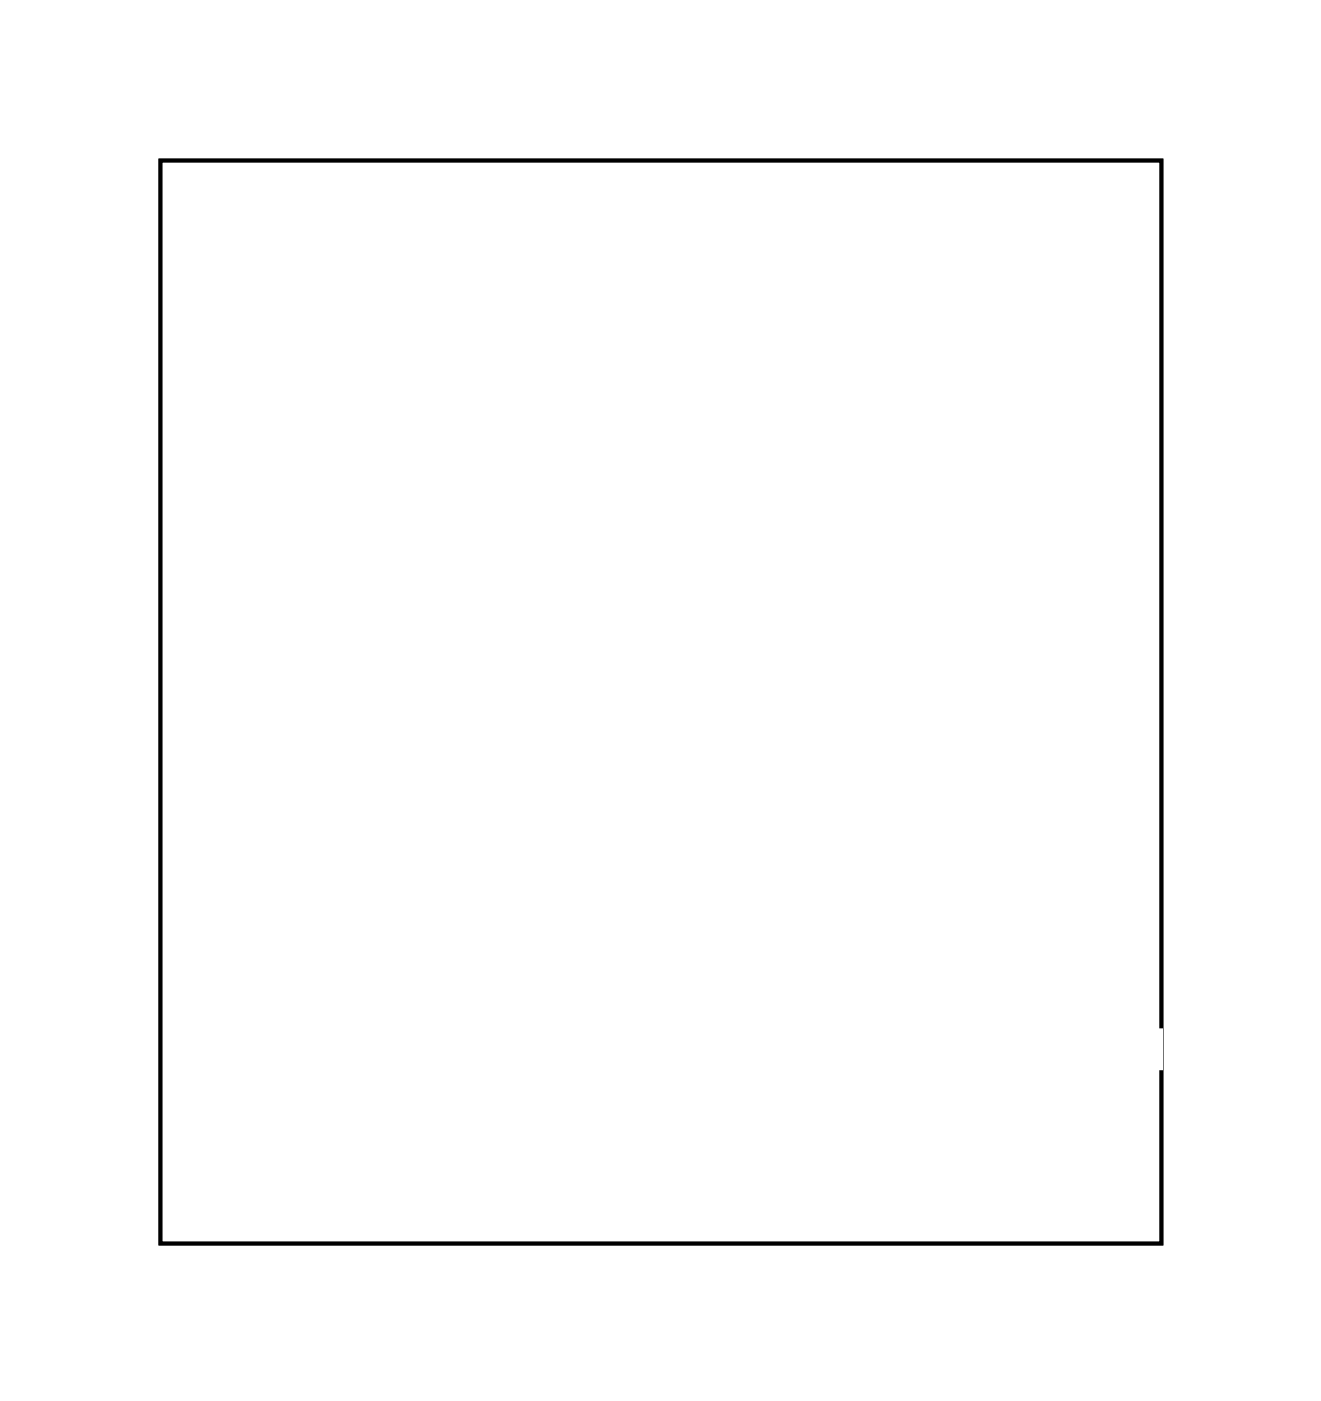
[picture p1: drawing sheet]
<svg xmlns="http://www.w3.org/2000/svg" width="71mm" height="75mm" viewBox="0 0 71 75" stroke-linecap="round" stroke-linejoin="round" font-family="sans-serif">
<path d="M8.6 8.6h53.4v57.8h-53.4z" fill="none" stroke="#000" stroke-width=".2"/>
<path d="M8.6 8.6h53.4v57.8h-53.4z" fill="none" stroke="#000" stroke-width=".05"/>
<circle cx="11.4" cy="51.1" r=".7" fill="#fff"/>
<circle cx="11.4" cy="51.1" r=".7" fill="none" stroke="#fff" stroke-width=".76" stroke-linecap="butt"/>
<circle cx="11.4" cy="48.6" r=".7" fill="#fff"/>
<circle cx="11.4" cy="48.6" r=".7" fill="none" stroke="#fff" stroke-width=".76" stroke-linecap="butt"/>
<circle cx="11.4" cy="46" r=".7" fill="#fff"/>
<circle cx="11.4" cy="46" r=".7" fill="none" stroke="#fff" stroke-width=".76" stroke-linecap="butt"/>
<circle cx="11.4" cy="43.5" r=".7" fill="#fff"/>
<circle cx="11.4" cy="43.5" r=".7" fill="none" stroke="#fff" stroke-width=".76" stroke-linecap="butt"/>
<circle cx="11.4" cy="41" r=".7" fill="#fff"/>
<circle cx="11.4" cy="41" r=".7" fill="none" stroke="#fff" stroke-width=".76" stroke-linecap="butt"/>
<circle cx="11.4" cy="38.4" r=".7" fill="#fff"/>
<circle cx="11.4" cy="38.4" r=".7" fill="none" stroke="#fff" stroke-width=".76" stroke-linecap="butt"/>
<circle cx="11.4" cy="35.9" r=".7" fill="#fff"/>
<circle cx="11.4" cy="35.9" r=".7" fill="none" stroke="#fff" stroke-width=".76" stroke-linecap="butt"/>
<circle cx="11.4" cy="33.3" r=".7" fill="#fff"/>
<circle cx="11.4" cy="33.3" r=".7" fill="none" stroke="#fff" stroke-width=".76" stroke-linecap="butt"/>
<circle cx="11.4" cy="29" r=".7" fill="#fff"/>
<circle cx="11.4" cy="29" r=".7" fill="none" stroke="#fff" stroke-width=".76" stroke-linecap="butt"/>
<circle cx="11.4" cy="26.5" r=".7" fill="#fff"/>
<circle cx="11.4" cy="26.5" r=".7" fill="none" stroke="#fff" stroke-width=".76" stroke-linecap="butt"/>
<circle cx="11.4" cy="23.9" r=".7" fill="#fff"/>
<circle cx="11.4" cy="23.9" r=".7" fill="none" stroke="#fff" stroke-width=".76" stroke-linecap="butt"/>
<circle cx="11.4" cy="21.4" r=".7" fill="#fff"/>
<circle cx="11.4" cy="21.4" r=".7" fill="none" stroke="#fff" stroke-width=".76" stroke-linecap="butt"/>
<circle cx="11.4" cy="18.9" r=".7" fill="#fff"/>
<circle cx="11.4" cy="18.9" r=".7" fill="none" stroke="#fff" stroke-width=".76" stroke-linecap="butt"/>
<circle cx="11.4" cy="16.3" r=".7" fill="#fff"/>
<circle cx="11.4" cy="16.3" r=".7" fill="none" stroke="#fff" stroke-width=".76" stroke-linecap="butt"/>
<circle cx="11.4" cy="13.8" r=".7" fill="#fff"/>
<circle cx="11.4" cy="13.8" r=".7" fill="none" stroke="#fff" stroke-width=".76" stroke-linecap="butt"/>
<circle cx="11.4" cy="11.2" r=".7" fill="#fff"/>
<circle cx="11.4" cy="11.2" r=".7" fill="none" stroke="#fff" stroke-width=".76" stroke-linecap="butt"/>
<circle cx="59.6" cy="41.7" r=".7" fill="#fff"/>
<circle cx="59.6" cy="41.7" r=".7" fill="none" stroke="#fff" stroke-width=".76" stroke-linecap="butt"/>
<circle cx="59.6" cy="39.2" r=".7" fill="#fff"/>
<circle cx="59.6" cy="39.2" r=".7" fill="none" stroke="#fff" stroke-width=".76" stroke-linecap="butt"/>
<circle cx="59.6" cy="36.6" r=".7" fill="#fff"/>
<circle cx="59.6" cy="36.6" r=".7" fill="none" stroke="#fff" stroke-width=".76" stroke-linecap="butt"/>
<circle cx="59.6" cy="34.1" r=".7" fill="#fff"/>
<circle cx="59.6" cy="34.1" r=".7" fill="none" stroke="#fff" stroke-width=".76" stroke-linecap="butt"/>
<circle cx="59.6" cy="31.6" r=".7" fill="#fff"/>
<circle cx="59.6" cy="31.6" r=".7" fill="none" stroke="#fff" stroke-width=".76" stroke-linecap="butt"/>
<circle cx="59.6" cy="29" r=".7" fill="#fff"/>
<circle cx="59.6" cy="29" r=".7" fill="none" stroke="#fff" stroke-width=".76" stroke-linecap="butt"/>
<circle cx="59.6" cy="23.9" r=".7" fill="#fff"/>
<circle cx="59.6" cy="23.9" r=".7" fill="none" stroke="#fff" stroke-width=".76" stroke-linecap="butt"/>
<circle cx="59.6" cy="21.4" r=".7" fill="#fff"/>
<circle cx="59.6" cy="21.4" r=".7" fill="none" stroke="#fff" stroke-width=".76" stroke-linecap="butt"/>
<circle cx="59.6" cy="18.9" r=".7" fill="#fff"/>
<circle cx="59.6" cy="18.9" r=".7" fill="none" stroke="#fff" stroke-width=".76" stroke-linecap="butt"/>
<circle cx="59.6" cy="16.3" r=".7" fill="#fff"/>
<circle cx="59.6" cy="16.3" r=".7" fill="none" stroke="#fff" stroke-width=".76" stroke-linecap="butt"/>
<circle cx="59.6" cy="13.8" r=".7" fill="#fff"/>
<circle cx="59.6" cy="13.8" r=".7" fill="none" stroke="#fff" stroke-width=".76" stroke-linecap="butt"/>
<circle cx="59.6" cy="11.2" r=".7" fill="#fff"/>
<circle cx="59.6" cy="11.2" r=".7" fill="none" stroke="#fff" stroke-width=".76" stroke-linecap="butt"/>
<path d="M28.4 35.9h1.5v1.5h-1.5z" fill="#fff"/>
<path d="M28.4 35.9h1.5v1.5h-1.5z" fill="none" stroke="#fff" stroke-width=".76" stroke-linecap="butt"/>
<circle cx="29.2" cy="36.6" r=".74" fill="#fff"/>
<circle cx="29.2" cy="36.6" r=".74" fill="none" stroke="#fff" stroke-width=".76" stroke-linecap="butt"/>
<circle cx="31.7" cy="36.6" r=".74" fill="#fff"/>
<circle cx="31.7" cy="36.6" r=".74" fill="none" stroke="#fff" stroke-width=".76" stroke-linecap="butt"/>
<circle cx="34.2" cy="36.6" r=".74" fill="#fff"/>
<circle cx="34.2" cy="36.6" r=".74" fill="none" stroke="#fff" stroke-width=".76" stroke-linecap="butt"/>
<circle cx="36.8" cy="36.6" r=".74" fill="#fff"/>
<circle cx="36.8" cy="36.6" r=".74" fill="none" stroke="#fff" stroke-width=".76" stroke-linecap="butt"/>
<circle cx="39.3" cy="36.6" r=".74" fill="#fff"/>
<circle cx="39.3" cy="36.6" r=".74" fill="none" stroke="#fff" stroke-width=".76" stroke-linecap="butt"/>
<circle cx="41.9" cy="36.6" r=".74" fill="#fff"/>
<circle cx="41.9" cy="36.6" r=".74" fill="none" stroke="#fff" stroke-width=".76" stroke-linecap="butt"/>
<circle cx="44.4" cy="36.6" r=".74" fill="#fff"/>
<circle cx="44.4" cy="36.6" r=".74" fill="none" stroke="#fff" stroke-width=".76" stroke-linecap="butt"/>
<circle cx="46.9" cy="36.6" r=".74" fill="#fff"/>
<circle cx="46.9" cy="36.6" r=".74" fill="none" stroke="#fff" stroke-width=".76" stroke-linecap="butt"/>
<path d="M29.4 31.8h1.5v1.4h-1.5z" fill="#fff"/>
<path d="M29.4 31.8h1.5v1.4h-1.5z" fill="none" stroke="#fff" stroke-width=".76" stroke-linecap="butt"/>
<circle cx="30.2" cy="32.5" r=".74" fill="#fff"/>
<circle cx="30.2" cy="32.5" r=".74" fill="none" stroke="#fff" stroke-width=".76" stroke-linecap="butt"/>
<circle cx="32.7" cy="32.5" r=".74" fill="#fff"/>
<circle cx="32.7" cy="32.5" r=".74" fill="none" stroke="#fff" stroke-width=".76" stroke-linecap="butt"/>
<circle cx="35.3" cy="32.5" r=".74" fill="#fff"/>
<circle cx="35.3" cy="32.5" r=".74" fill="none" stroke="#fff" stroke-width=".76" stroke-linecap="butt"/>
<circle cx="37.8" cy="32.5" r=".74" fill="#fff"/>
<circle cx="37.8" cy="32.5" r=".74" fill="none" stroke="#fff" stroke-width=".76" stroke-linecap="butt"/>
<circle cx="40.3" cy="32.5" r=".74" fill="#fff"/>
<circle cx="40.3" cy="32.5" r=".74" fill="none" stroke="#fff" stroke-width=".76" stroke-linecap="butt"/>
<circle cx="42.9" cy="32.5" r=".74" fill="#fff"/>
<circle cx="42.9" cy="32.5" r=".74" fill="none" stroke="#fff" stroke-width=".76" stroke-linecap="butt"/>
<circle cx="45.4" cy="32.5" r=".74" fill="#fff"/>
<circle cx="45.4" cy="32.5" r=".74" fill="none" stroke="#fff" stroke-width=".76" stroke-linecap="butt"/>
<circle cx="39.3" cy="39.2" r=".7" fill="#fff"/>
<circle cx="39.3" cy="39.2" r=".7" fill="none" stroke="#fff" stroke-width=".76" stroke-linecap="butt"/>
<circle cx="49.5" cy="39.2" r=".7" fill="#fff"/>
<circle cx="49.5" cy="39.2" r=".7" fill="none" stroke="#fff" stroke-width=".76" stroke-linecap="butt"/>
<path d="M58.8 46.1h1.5v1.4h-1.5z" fill="#fff"/>
<path d="M58.8 46.1h1.5v1.4h-1.5z" fill="none" stroke="#fff" stroke-width=".76" stroke-linecap="butt"/>
<circle cx="59.5" cy="46.8" r=".74" fill="#fff"/>
<circle cx="59.5" cy="46.8" r=".74" fill="none" stroke="#fff" stroke-width=".76" stroke-linecap="butt"/>
<circle cx="59.5" cy="49.3" r=".74" fill="#fff"/>
<circle cx="59.5" cy="49.3" r=".74" fill="none" stroke="#fff" stroke-width=".76" stroke-linecap="butt"/>
<circle cx="59.5" cy="51.9" r=".74" fill="#fff"/>
<circle cx="59.5" cy="51.9" r=".74" fill="none" stroke="#fff" stroke-width=".76" stroke-linecap="butt"/>
<circle cx="29.2" cy="41.7" r=".7" fill="#fff"/>
<circle cx="29.2" cy="41.7" r=".7" fill="none" stroke="#fff" stroke-width=".76" stroke-linecap="butt"/>
<circle cx="39.3" cy="41.7" r=".7" fill="#fff"/>
<circle cx="39.3" cy="41.7" r=".7" fill="none" stroke="#fff" stroke-width=".76" stroke-linecap="butt"/>
<path d="M26 60.2h1.5v1.5h-1.5z" fill="#fff"/>
<path d="M26 60.2h1.5v1.5h-1.5z" fill="none" stroke="#fff" stroke-width=".76" stroke-linecap="butt"/>
<circle cx="26.7" cy="61" r=".74" fill="#fff"/>
<circle cx="26.7" cy="61" r=".74" fill="none" stroke="#fff" stroke-width=".76" stroke-linecap="butt"/>
<circle cx="29.3" cy="61" r=".74" fill="#fff"/>
<circle cx="29.3" cy="61" r=".74" fill="none" stroke="#fff" stroke-width=".76" stroke-linecap="butt"/>
<circle cx="31.8" cy="61" r=".74" fill="#fff"/>
<circle cx="31.8" cy="61" r=".74" fill="none" stroke="#fff" stroke-width=".76" stroke-linecap="butt"/>
<path d="M35.9 60.1h1.5v1.5h-1.5z" fill="#fff"/>
<path d="M35.9 60.1h1.5v1.5h-1.5z" fill="none" stroke="#fff" stroke-width=".76" stroke-linecap="butt"/>
<circle cx="36.7" cy="60.9" r=".74" fill="#fff"/>
<circle cx="36.7" cy="60.9" r=".74" fill="none" stroke="#fff" stroke-width=".76" stroke-linecap="butt"/>
<circle cx="39.2" cy="60.9" r=".74" fill="#fff"/>
<circle cx="39.2" cy="60.9" r=".74" fill="none" stroke="#fff" stroke-width=".76" stroke-linecap="butt"/>
<circle cx="41.7" cy="60.9" r=".74" fill="#fff"/>
<circle cx="41.7" cy="60.9" r=".74" fill="none" stroke="#fff" stroke-width=".76" stroke-linecap="butt"/>
<path d="M53.3 59.5h1.5v1.5h-1.5z" fill="#fff"/>
<path d="M53.3 59.5h1.5v1.5h-1.5z" fill="none" stroke="#fff" stroke-width=".76" stroke-linecap="butt"/>
<circle cx="54" cy="60.3" r=".74" fill="#fff"/>
<circle cx="54" cy="60.3" r=".74" fill="none" stroke="#fff" stroke-width=".76" stroke-linecap="butt"/>
<circle cx="56.6" cy="60.3" r=".74" fill="#fff"/>
<circle cx="56.6" cy="60.3" r=".74" fill="none" stroke="#fff" stroke-width=".76" stroke-linecap="butt"/>
<circle cx="59.1" cy="60.3" r=".74" fill="#fff"/>
<circle cx="59.1" cy="60.3" r=".74" fill="none" stroke="#fff" stroke-width=".76" stroke-linecap="butt"/>
<path d="M15.6 58h1.5v1.4h-1.5z" fill="#fff"/>
<path d="M15.6 58h1.5v1.4h-1.5z" fill="none" stroke="#fff" stroke-width=".76" stroke-linecap="butt"/>
<circle cx="16.3" cy="58.7" r=".74" fill="#fff"/>
<circle cx="16.3" cy="58.7" r=".74" fill="none" stroke="#fff" stroke-width=".76" stroke-linecap="butt"/>
<circle cx="18.9" cy="58.7" r=".74" fill="#fff"/>
<circle cx="18.9" cy="58.7" r=".74" fill="none" stroke="#fff" stroke-width=".76" stroke-linecap="butt"/>
<circle cx="21.4" cy="58.7" r=".74" fill="#fff"/>
<circle cx="21.4" cy="58.7" r=".74" fill="none" stroke="#fff" stroke-width=".76" stroke-linecap="butt"/>
<path d="M15.5 51.7h1.5v1.4h-1.5z" fill="#fff"/>
<path d="M15.5 51.7h1.5v1.4h-1.5z" fill="none" stroke="#fff" stroke-width=".76" stroke-linecap="butt"/>
<circle cx="16.2" cy="52.4" r=".74" fill="#fff"/>
<circle cx="16.2" cy="52.4" r=".74" fill="none" stroke="#fff" stroke-width=".76" stroke-linecap="butt"/>
<circle cx="18.8" cy="52.4" r=".74" fill="#fff"/>
<circle cx="18.8" cy="52.4" r=".74" fill="none" stroke="#fff" stroke-width=".76" stroke-linecap="butt"/>
<circle cx="21.3" cy="52.4" r=".74" fill="#fff"/>
<circle cx="21.3" cy="52.4" r=".74" fill="none" stroke="#fff" stroke-width=".76" stroke-linecap="butt"/>
<path d="M31 44h1.5v1.6h-1.5z" fill="#fff"/>
<path d="M31 44h1.5v1.6h-1.5z" fill="none" stroke="#fff" stroke-width=".76" stroke-linecap="butt"/>
<circle cx="31.8" cy="44.8" r=".79" fill="#fff"/>
<circle cx="31.8" cy="44.8" r=".79" fill="none" stroke="#fff" stroke-width=".76" stroke-linecap="butt"/>
<circle cx="39.3" cy="44.8" r=".79" fill="#fff"/>
<circle cx="39.3" cy="44.8" r=".79" fill="none" stroke="#fff" stroke-width=".76" stroke-linecap="butt"/>
<path d="M31 46.7h1.5v1.6h-1.5z" fill="#fff"/>
<path d="M31 46.7h1.5v1.6h-1.5z" fill="none" stroke="#fff" stroke-width=".76" stroke-linecap="butt"/>
<circle cx="31.8" cy="47.5" r=".79" fill="#fff"/>
<circle cx="31.8" cy="47.5" r=".79" fill="none" stroke="#fff" stroke-width=".76" stroke-linecap="butt"/>
<circle cx="39.3" cy="47.5" r=".79" fill="#fff"/>
<circle cx="39.3" cy="47.5" r=".79" fill="none" stroke="#fff" stroke-width=".76" stroke-linecap="butt"/>
<path d="M15.3 43.1h1.6v1.5h-1.6z" fill="#fff"/>
<path d="M15.3 43.1h1.6v1.5h-1.6z" fill="none" stroke="#fff" stroke-width=".76" stroke-linecap="butt"/>
<circle cx="16.1" cy="43.8" r=".79" fill="#fff"/>
<circle cx="16.1" cy="43.8" r=".79" fill="none" stroke="#fff" stroke-width=".76" stroke-linecap="butt"/>
<circle cx="23.7" cy="43.8" r=".79" fill="#fff"/>
<circle cx="23.7" cy="43.8" r=".79" fill="none" stroke="#fff" stroke-width=".76" stroke-linecap="butt"/>
<path d="M15.3 39.9h1.5v1.6h-1.5z" fill="#fff"/>
<path d="M15.3 39.9h1.5v1.6h-1.5z" fill="none" stroke="#fff" stroke-width=".76" stroke-linecap="butt"/>
<circle cx="16.1" cy="40.7" r=".79" fill="#fff"/>
<circle cx="16.1" cy="40.7" r=".79" fill="none" stroke="#fff" stroke-width=".76" stroke-linecap="butt"/>
<circle cx="23.6" cy="40.7" r=".79" fill="#fff"/>
<circle cx="23.6" cy="40.7" r=".79" fill="none" stroke="#fff" stroke-width=".76" stroke-linecap="butt"/>
<path d="M45.9 55.4h1.4v1.5h-1.4z" fill="#fff"/>
<path d="M45.9 55.4h1.4v1.5h-1.4z" fill="none" stroke="#fff" stroke-width=".76" stroke-linecap="butt"/>
<circle cx="46.6" cy="56.2" r=".74" fill="#fff"/>
<circle cx="46.6" cy="56.2" r=".74" fill="none" stroke="#fff" stroke-width=".76" stroke-linecap="butt"/>
<circle cx="49.1" cy="56.2" r=".74" fill="#fff"/>
<circle cx="49.1" cy="56.2" r=".74" fill="none" stroke="#fff" stroke-width=".76" stroke-linecap="butt"/>
<path d="M46 60.2h1.5v1.5h-1.5z" fill="#fff"/>
<path d="M46 60.2h1.5v1.5h-1.5z" fill="none" stroke="#fff" stroke-width=".76" stroke-linecap="butt"/>
<circle cx="46.7" cy="60.9" r=".74" fill="#fff"/>
<circle cx="46.7" cy="60.9" r=".74" fill="none" stroke="#fff" stroke-width=".76" stroke-linecap="butt"/>
<circle cx="49.3" cy="60.9" r=".74" fill="#fff"/>
<circle cx="49.3" cy="60.9" r=".74" fill="none" stroke="#fff" stroke-width=".76" stroke-linecap="butt"/>
<path d="M46.7 51.7h1.6v1.6h-1.6z" fill="#fff"/>
<path d="M46.7 51.7h1.6v1.6h-1.6z" fill="none" stroke="#fff" stroke-width=".76" stroke-linecap="butt"/>
<circle cx="47.5" cy="52.5" r=".79" fill="#fff"/>
<circle cx="47.5" cy="52.5" r=".79" fill="none" stroke="#fff" stroke-width=".76" stroke-linecap="butt"/>
<circle cx="39.9" cy="52.5" r=".79" fill="#fff"/>
<circle cx="39.9" cy="52.5" r=".79" fill="none" stroke="#fff" stroke-width=".76" stroke-linecap="butt"/>
<path d="M54.4 49.5h1.5v1.6h-1.5z" fill="#fff"/>
<path d="M54.4 49.5h1.5v1.6h-1.5z" fill="none" stroke="#fff" stroke-width=".76" stroke-linecap="butt"/>
<circle cx="55.1" cy="50.3" r=".79" fill="#fff"/>
<circle cx="55.1" cy="50.3" r=".79" fill="none" stroke="#fff" stroke-width=".76" stroke-linecap="butt"/>
<circle cx="47.5" cy="50.3" r=".79" fill="#fff"/>
<circle cx="47.5" cy="50.3" r=".79" fill="none" stroke="#fff" stroke-width=".76" stroke-linecap="butt"/>
<path d="M52.9 46.7h1.6v1.6h-1.6z" fill="#fff"/>
<path d="M52.9 46.7h1.6v1.6h-1.6z" fill="none" stroke="#fff" stroke-width=".76" stroke-linecap="butt"/>
<circle cx="53.6" cy="47.5" r=".79" fill="#fff"/>
<circle cx="53.6" cy="47.5" r=".79" fill="none" stroke="#fff" stroke-width=".76" stroke-linecap="butt"/>
<circle cx="46.1" cy="47.5" r=".79" fill="#fff"/>
<circle cx="46.1" cy="47.5" r=".79" fill="none" stroke="#fff" stroke-width=".76" stroke-linecap="butt"/>
<path d="M48.5 44h1.5v1.6h-1.5z" fill="#fff"/>
<path d="M48.5 44h1.5v1.6h-1.5z" fill="none" stroke="#fff" stroke-width=".76" stroke-linecap="butt"/>
<circle cx="49.2" cy="44.8" r=".79" fill="#fff"/>
<circle cx="49.2" cy="44.8" r=".79" fill="none" stroke="#fff" stroke-width=".76" stroke-linecap="butt"/>
<circle cx="41.7" cy="44.8" r=".79" fill="#fff"/>
<circle cx="41.7" cy="44.8" r=".79" fill="none" stroke="#fff" stroke-width=".76" stroke-linecap="butt"/>
<path d="M56.2 55.4h1.5v1.5h-1.5z" fill="#fff"/>
<path d="M56.2 55.4h1.5v1.5h-1.5z" fill="none" stroke="#fff" stroke-width=".76" stroke-linecap="butt"/>
<circle cx="57" cy="56.1" r=".74" fill="#fff"/>
<circle cx="57" cy="56.1" r=".74" fill="none" stroke="#fff" stroke-width=".76" stroke-linecap="butt"/>
<path d="M60.3 55.3h1.4v1.5h-1.4z" fill="#fff"/>
<path d="M60.3 55.3h1.4v1.5h-1.4z" fill="none" stroke="#fff" stroke-width=".76" stroke-linecap="butt"/>
<circle cx="61" cy="56" r=".74" fill="#fff"/>
<circle cx="61" cy="56" r=".74" fill="none" stroke="#fff" stroke-width=".76" stroke-linecap="butt"/>
<path d="M50.6 36h1.5v1.5h-1.5z" fill="#fff"/>
<path d="M50.6 36h1.5v1.5h-1.5z" fill="none" stroke="#fff" stroke-width=".76" stroke-linecap="butt"/>
<circle cx="51.3" cy="36.7" r=".74" fill="#fff"/>
<circle cx="51.3" cy="36.7" r=".74" fill="none" stroke="#fff" stroke-width=".76" stroke-linecap="butt"/>
<path d="M53 41.1h1.5v1.5h-1.5z" fill="#fff"/>
<path d="M53 41.1h1.5v1.5h-1.5z" fill="none" stroke="#fff" stroke-width=".76" stroke-linecap="butt"/>
<circle cx="53.7" cy="41.8" r=".74" fill="#fff"/>
<circle cx="53.7" cy="41.8" r=".74" fill="none" stroke="#fff" stroke-width=".76" stroke-linecap="butt"/>
<path d="M41.5 41.2h1.5v1.5h-1.5z" fill="#fff"/>
<path d="M41.5 41.2h1.5v1.5h-1.5z" fill="none" stroke="#fff" stroke-width=".76" stroke-linecap="butt"/>
<circle cx="42.2" cy="41.9" r=".74" fill="#fff"/>
<circle cx="42.2" cy="41.9" r=".74" fill="none" stroke="#fff" stroke-width=".76" stroke-linecap="butt"/>
<path d="M50.5 31.6h1.4v1.5h-1.4z" fill="#fff"/>
<path d="M50.5 31.6h1.4v1.5h-1.4z" fill="none" stroke="#fff" stroke-width=".76" stroke-linecap="butt"/>
<circle cx="51.2" cy="32.4" r=".74" fill="#fff"/>
<circle cx="51.2" cy="32.4" r=".74" fill="none" stroke="#fff" stroke-width=".76" stroke-linecap="butt"/>
</svg>
